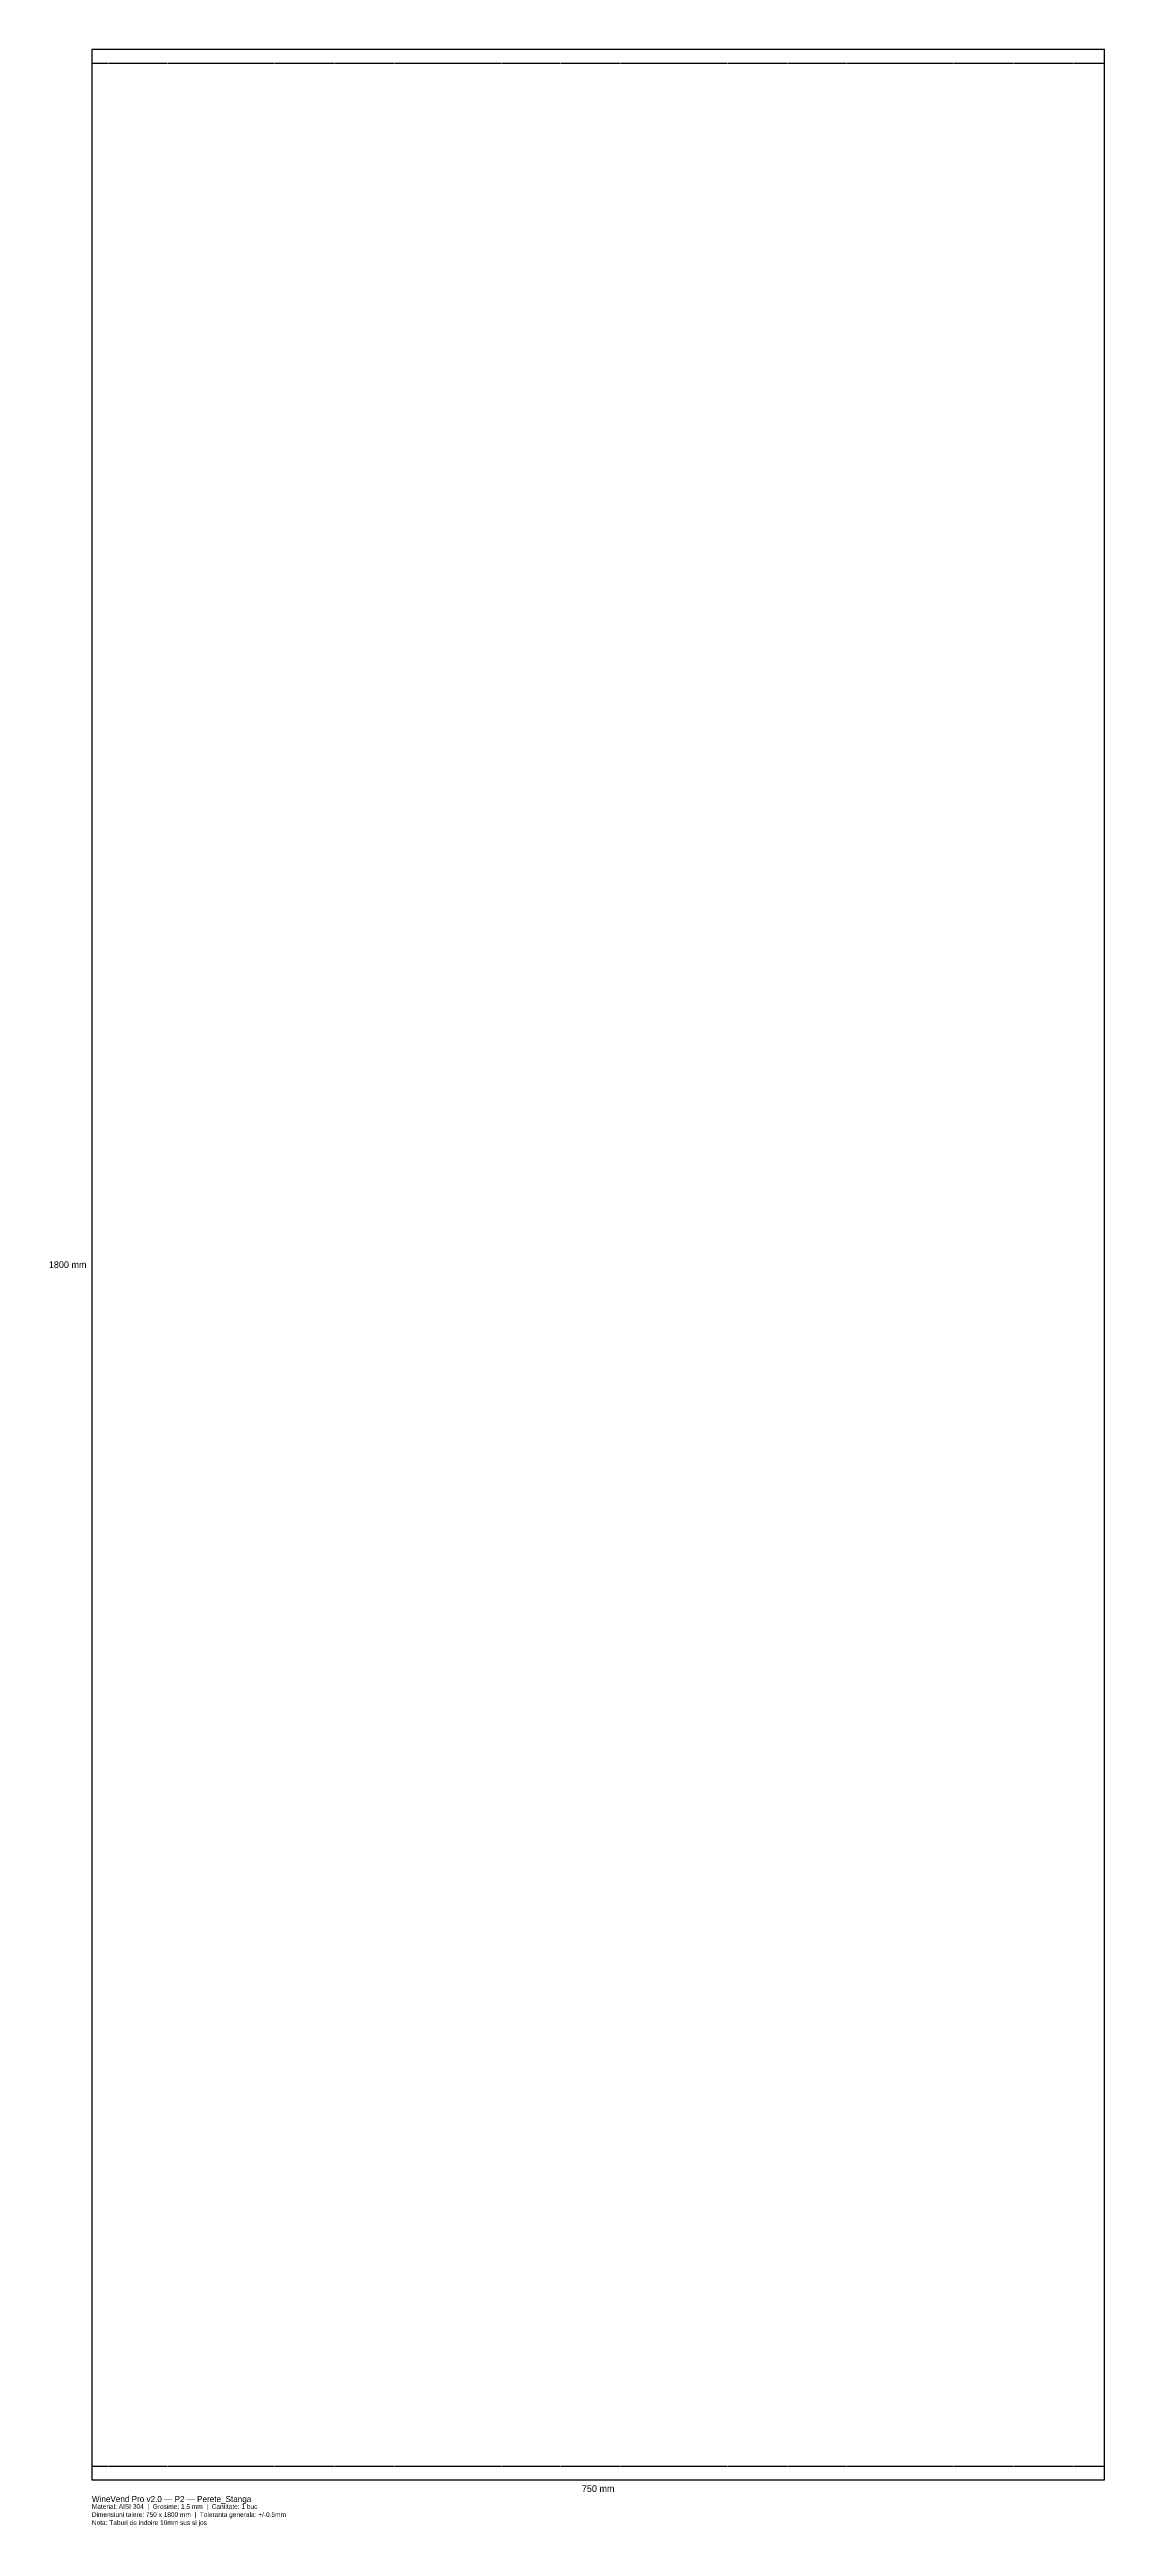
# Model space of a CAD drawing. Header units: millimetres. Extents: x -31 to 750, y -35 to 1800.
import ezdxf
from ezdxf.enums import TextEntityAlignment as Align

# ---------------------------------------------------------------- set-up
doc = ezdxf.new("R2010")
doc.units = ezdxf.units.MM
doc.linetypes.add('DASHED', pattern=[1.524, 1.27, -0.254])
for name, color, linetype in [('COTE', 7, 'Continuous'), ('INDOIRE', 5, 'DASHED'), ('TAIERE', 1, 'Continuous')]:
    doc.layers.add(name, color=color, linetype=linetype)

msp = doc.modelspace()

# ---------------------------------------------------------------- linework, layer by layer
at = {"layer": 'INDOIRE'}
for p, q in [((0, 1790), (750, 1790)), ((0, 10), (750, 10))]:
    msp.add_line(p, q, dxfattribs=at)
at = {"layer": 'TAIERE'}
msp.add_lwpolyline([(0, 0), (750, 0), (750, 1800), (0, 1800), (0, 0)], close=True, dxfattribs=at)

# ---------------------------------------------------------------- texts
at = {"layer": 'COTE'}
msp.add_text('1800 mm', height=5, dxfattribs=at).set_placement((-4, 900), align=Align.MIDDLE_RIGHT)
for s, height, p in [('WineVend Pro v2.0 — P2 — Perete_Stanga', 4.5, (0, -12)), ('Material: AISI 304  |  Grosime: 1.5 mm  |  Cantitate: 1 buc', 3.5, (0, -18)), ('Dimensiuni taiere: 750 x 1800 mm  |  Toleranta generala: +/-0.5mm', 3.5, (0, -24)), ('Nota: Taburi de indoire 10mm sus si jos', 3.5, (0, -30))]:
    msp.add_text(s, height=height, dxfattribs=at).set_placement(p, align=Align.TOP_LEFT)
msp.add_text('750 mm', height=5, dxfattribs=at).set_placement((375, -4), align=Align.TOP_CENTER)

doc.saveas('drawing.dxf')
